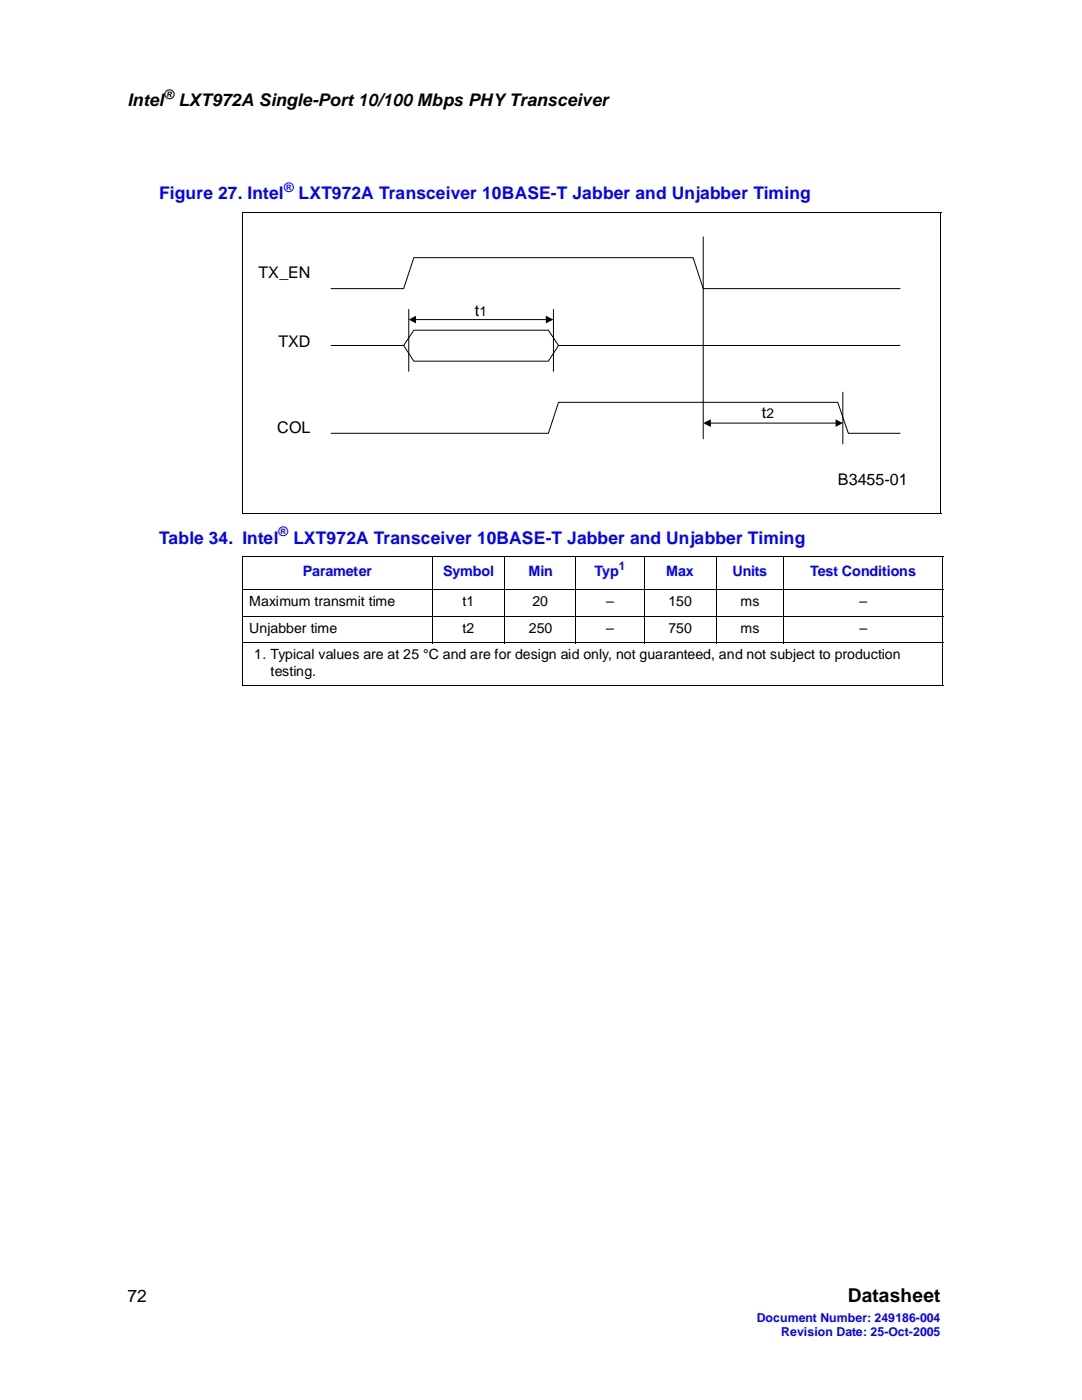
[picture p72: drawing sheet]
<svg xmlns="http://www.w3.org/2000/svg" width="216mm" height="279mm" viewBox="0 0 216 279" stroke-linecap="round" stroke-linejoin="round" font-family="sans-serif">
<defs><g id="words">
<text font-size="3.8" x="169.2" y="259.9">Datasheet</text>
<g font-size="3.5">
<text x="25.4" y="21.1">Intel</text>
<text x="35.6" y="21.1">LXT972A Single-Port 10/100 Mbps PHY Transceiver</text>
<text x="25.4" y="259.9">72</text>
</g>
<g font-size="3.5" fill="#00f">
<text x="31.8" y="39.7">Figure 27. Intel</text>
<text x="59.5" y="39.7">LXT972A Transceiver 10BASE-T Jabber and Unjabber Timing</text>
<text x="31.8" y="108.5">Table 34. Intel</text>
<text x="58.5" y="108.5">LXT972A Transceiver 10BASE-T Jabber and Unjabber Timing</text>
</g>
<g font-size="3.2">
<text x="51.6" y="55.5">TX_EN</text>
<text x="94.8" y="63">t</text>
<text x="55.6" y="69.3">TXD</text>
<text x="152" y="83.3">t</text>
<text x="55.3" y="86.4">COL</text>
<text x="167.2" y="96.7">B3455-01</text>
</g>
<g font-size="2.9" fill="#00f">
<text x="60.4" y="115">Parameter</text>
<text x="88.4" y="115">Symbol</text>
<text x="105.5" y="115">Min</text>
<text x="118.6" y="115">Typ</text>
<text x="133" y="115">Max</text>
<text x="146.2" y="115">Units</text>
<text x="161.7" y="115">Test Conditions</text>
</g>
<g font-size="2.8">
<text x="49.7" y="121">Maximum transmit time</text>
<text x="92.3" y="121">t1</text>
<text x="106.3" y="121">20</text>
<text x="120.9" y="121">–</text>
<text x="133.4" y="121">150</text>
<text x="147.8" y="121">ms</text>
<text x="171.5" y="121">–</text>
<text x="49.7" y="126.4">Unjabber time</text>
<text x="50.7" y="131.6">1. Typical values are at 25 °C and are for design aid only, not guaranteed, and not subject to production</text>
<text x="92.3" y="126.4">t2</text>
<text x="105.5" y="126.4">250</text>
<text x="120.9" y="126.4">–</text>
<text x="133.4" y="126.4">750</text>
<text x="147.8" y="126.4">ms</text>
<text x="171.5" y="126.4">–</text>
<text x="54" y="134.8">testing.</text>
</g>
<g font-size="2.7">
<text x="95.7" y="63">1</text>
<text x="152.9" y="83.3">2</text>
</g>
<text font-size="2.6" x="32.7" y="19.7">®</text>
<g font-size="2.6" fill="#00f">
<text x="56.7" y="38.4">®</text>
<text x="55.6" y="107">®</text>
</g>
<g font-size="2.5" fill="#00f">
<text x="151" y="263.8">Document Number: 249186-004</text>
<text x="155.9" y="266.6">Revision Date: 25-Oct-2005</text>
</g>
<text font-size="2.4" fill="#00f" x="123.5" y="113.7">1</text>
</g></defs>
<g fill="none" stroke="#000" stroke-width=".2">
<path d="M48.3 42.4h139.5M48.4 42.4v60.1M187.7 42.4v60.1M48.3 102.6h139.5M48.3 111h139.9M48.3 117.7h139.9M48.4 111.1v25.6M86.3 110.9v17.5M100.7 110.9v17.5M114.9 110.9v17.5M128.6 110.9v17.5M142.9 110.9v17.5"/>
<path d="M156.3 110.9v17.5M188.2 111.1v25.6M48.3 123h139.9M48.3 128.3h139.9M48.3 136.8h139.9"/>
</g>
<path d="M49.1 46.8h137.9v54.6h-137.9z" fill="#fff"/>
<path d="M66.1 57.6h14.4l2.1-6.2h55.7l2 6.2h39.3M140.3 47.3v40.3M66.1 68.9h14.4l2.1-3h26.8l2 3h68.2M80.5 68.9l2.1 3.2h26.8l2-3.2M81.6 61.8v12.3M82.8 63.8h26.4M110.4 61.8v12.3M168.2 78.3v10.3M66.1 86.5h43.3l2-6.2h55.8l2.1 6.2h10.3M141.7 84.4h25.2" fill="none" stroke="#000" stroke-width=".2"/>
<path d="M81.6 63.8l1.4-.8v1.5zM108.9 63l1.5 .8-1.5 .7zM140.3 84.4l1.5-.7v1.5zM166.7 83.7l1.5 .7-1.5 .8z" fill="#000"/>
<use href="#words"/>
</svg>
